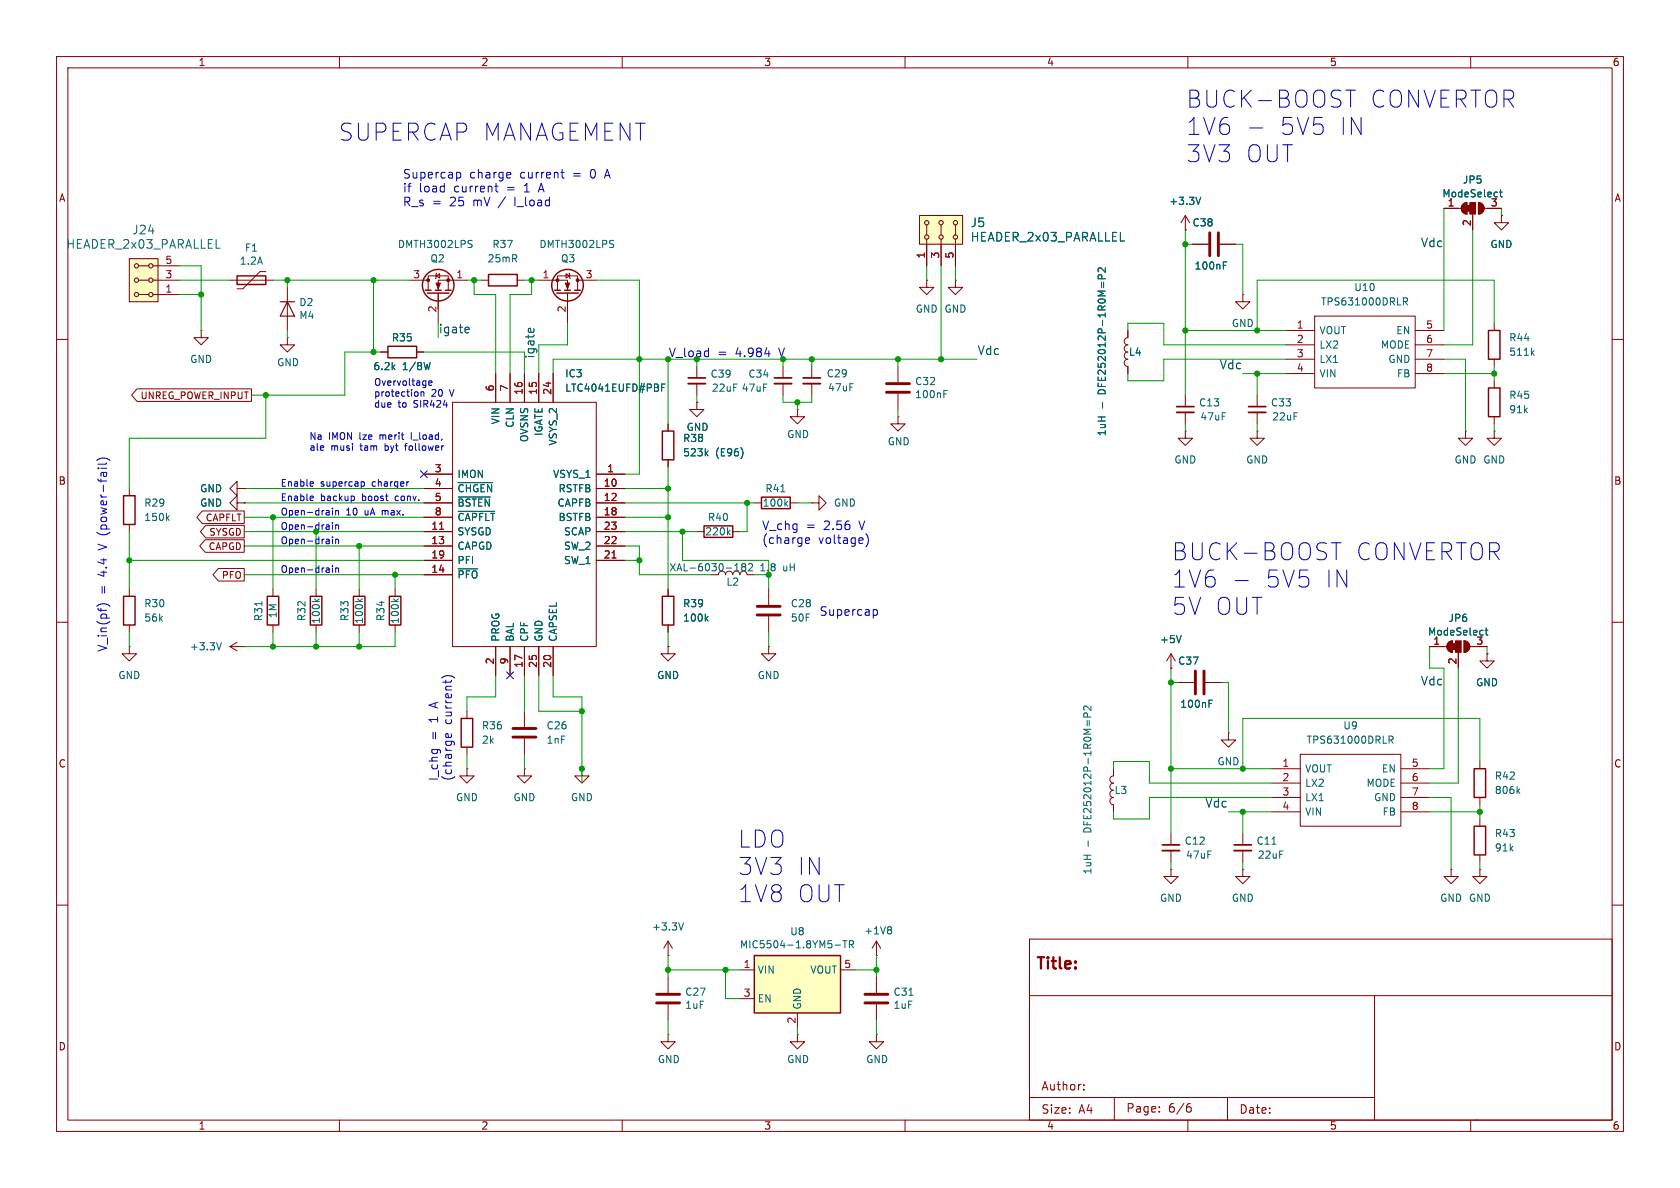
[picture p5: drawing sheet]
<svg xmlns="http://www.w3.org/2000/svg" width="297mm" height="210mm" viewBox="0 0 297 210" stroke-linecap="round" stroke-linejoin="round" font-family="sans-serif">
<defs><g id="words">
<g font-size="4.2" fill="#0000c2">
<text x="209.5" y="19.3">BUCK-BOOST</text>
<text x="241.9" y="19.3">CONVERTOR</text>
<text x="59.7" y="25.2">SUPERCAP MANAGEMENT</text>
<text x="209.5" y="24.1">1V6</text>
<text x="209.5" y="29">3V3</text>
<text x="220" y="29">OUT</text>
<text x="225.8" y="24.1">5V5</text>
<text x="236.2" y="24.1">IN</text>
<text x="207" y="99.3">BUCK-BOOST</text>
<text x="239.4" y="99.3">CONVERTOR</text>
<text x="207" y="104.1">1V6</text>
<text x="223.3" y="104.1">5V5</text>
<text x="233.7" y="104.1">IN</text>
<text x="207" y="109">5V OUT</text>
<text x="130.3" y="150.1">LDO</text>
<text x="130.3" y="154.9">3V3</text>
<text x="140.7" y="154.9">IN</text>
<text x="130.3" y="159.8">1V8</text>
<text x="140.7" y="159.8">OUT</text>
</g>
<text font-size="2.8" fill="#840000" x="183" y="171.9">Title:</text>
<g font-size="2.1" fill="#0000c2">
<text x="71.1" y="31.7">Supercap</text>
<text x="71.1" y="34.1">if</text>
<text x="74" y="34.1">load</text>
<text x="80.3" y="34.1">current</text>
<text x="83" y="31.7">charge</text>
<text x="89.7" y="34.1">=</text>
<text x="92" y="31.7">current</text>
<text x="92.9" y="34.1">1</text>
<text x="95.7" y="34.1">A</text>
<text x="101.4" y="31.7">=</text>
<text x="104.6" y="31.7">0</text>
<text x="107.4" y="31.7">A</text>
<text x="71.1" y="36.6">R_s =</text>
<text x="79.6" y="36.6">25</text>
<text x="83.8" y="36.6">mV /</text>
<text x="91.3" y="36.6">I_load</text>
<text x="126.8" y="63.3">=</text>
<text x="130" y="63.3">4.984</text>
<text x="134.6" y="93.8">V_chg</text>
<text x="142.5" y="93.8">=</text>
<text x="145.7" y="93.8">2.56</text>
<text x="152.1" y="93.8">V</text>
<text x="19" y="102" transform="rotate(-90 19 102)">4.4</text>
<text x="19" y="97" transform="rotate(-90 19 97)">V (power-fail)</text>
<text x="134.6" y="96.3">(charge</text>
<text x="144.6" y="96.3">voltage)</text>
<text x="19" y="105.2" transform="rotate(-90 19 105.2)">=</text>
<text x="144.8" y="109">Supercap</text>
<text x="19" y="115.3" transform="rotate(-90 19 115.3)">V_in(pf)</text>
<text x="77.6" y="125" transform="rotate(-90 77.6 125)">A</text>
<text x="77.6" y="130.9" transform="rotate(-90 77.6 130.9)">=</text>
<text x="77.6" y="127.7" transform="rotate(-90 77.6 127.7)">1</text>
<text x="80" y="128.2" transform="rotate(-90 80 128.2)">current)</text>
<text x="77.6" y="138.2" transform="rotate(-90 77.6 138.2)">I_chg</text>
<text x="80" y="138.2" transform="rotate(-90 80 138.2)">(charge</text>
</g>
<g font-size="2.1" fill="#006464">
<text x="23.3" y="41.6">J24</text>
<text x="171.5" y="40.4">J5</text>
<text x="11.6" y="44.2">HEADER_2x03_PARALLEL</text>
<text x="171.5" y="42.9">HEADER_2x03_PARALLEL</text>
</g>
<g font-size="2.1" fill="#0f0f0f">
<text x="251.1" y="43.8">Vdc</text>
<text x="94.6" y="63.5" transform="rotate(-90 94.6 63.5)">igate</text>
<text x="172.7" y="62.9">Vdc</text>
<text x="215.6" y="65.4">Vdc</text>
<text x="251.1" y="121.3">Vdc</text>
<text x="213" y="142.9">Vdc</text>
</g>
<g font-size="2.1" fill="#009600">
<text x="77.5" y="59">igate</text>
<text x="118.1" y="63.3">V_load</text>
<text x="137.9" y="63.3">V</text>
</g>
<g font-size="2.1" fill="#840000">
<text x="184" y="193">Author:</text>
<text x="184" y="197.1">Size:</text>
<text x="190.7" y="197.1">A4</text>
<text x="199" y="196.9">Page:</text>
<text x="206.5" y="196.9">6/6</text>
<text x="219" y="197.1">Date:</text>
</g>
<g font-size="1.8" fill="#840000">
<text x="35" y="11.9">1</text>
<text x="85" y="11.9">2</text>
<text x="135" y="11.9">3</text>
<text x="185" y="11.9">4</text>
<text x="235" y="11.9">5</text>
<text x="285" y="11.9">6</text>
<text x="10.3" y="35.9">A</text>
<text x="285.3" y="35.9">A</text>
<text x="10.3" y="85.9">B</text>
<text x="285.3" y="85.9">B</text>
<text x="10.3" y="135.9">C</text>
<text x="285.3" y="135.9">C</text>
<text x="10.3" y="185.9">D</text>
<text x="285.3" y="185.9">D</text>
<text x="35" y="199.9">1</text>
<text x="85" y="199.9">2</text>
<text x="135" y="199.9">3</text>
<text x="185" y="199.9">4</text>
<text x="235" y="199.9">5</text>
<text x="285" y="199.9">6</text>
</g>
<g font-size="1.8" fill="#006464">
<text x="254.9" y="35.1">ModeSelect</text>
<text x="258.5" y="32.7">JP5</text>
<text x="206.6" y="36.4">+3.3V</text>
<text x="210.7" y="40.2">C38</text>
<text x="42.3" y="47">1.2A</text>
<text x="43.2" y="44.7">F1</text>
<text x="70.2" y="44">DMTH3002LPS</text>
<text x="76" y="46.6">Q2</text>
<text x="86.1" y="46.6">25mR</text>
<text x="87" y="44">R37</text>
<text x="95.3" y="44">DMTH3002LPS</text>
<text x="99.1" y="46.6">Q3</text>
<text x="211.1" y="47.9">100nF</text>
<text x="263.4" y="44">GND</text>
<text x="239.3" y="51.7">U10</text>
<text x="52.8" y="54.3">D2</text>
<text x="52.8" y="56.6">M4</text>
<text x="161.8" y="55.5">GND</text>
<text x="166.9" y="55.5">GND</text>
<text x="217.7" y="58">GND</text>
<text x="233.2" y="59.3">VOUT</text>
<text x="233.4" y="54.2">TPS631000DRLR</text>
<text x="246.7" y="59.3">EN</text>
<text x="33.5" y="64.4">GND</text>
<text x="48.9" y="64.9">GND</text>
<text x="65.9" y="65.6">6.2k</text>
<text x="69.2" y="60.6">R35</text>
<text x="71.1" y="65.6">1/8W</text>
<text x="199.5" y="63.1">L4</text>
<text x="233.2" y="61.8">LX2</text>
<text x="233.2" y="64.4">LX1</text>
<text x="244" y="61.8">MODE</text>
<text x="245.4" y="64.4">GND</text>
<text x="266.7" y="60.6">R44</text>
<text x="266.7" y="63.1">511k</text>
<text x="99.8" y="66.9">IC3</text>
<text x="99.8" y="69.4">LTC4041EUFD#PBF</text>
<text x="125.5" y="67">C39</text>
<text x="125.7" y="69.4">22uF</text>
<text x="131" y="69.4">47uF</text>
<text x="132.2" y="67">C34</text>
<text x="146.1" y="66.9">C29</text>
<text x="146.3" y="69.4">47uF</text>
<text x="161.7" y="70.6">100nF</text>
<text x="161.7" y="68.3">C32</text>
<text x="195.7" y="69.6" transform="rotate(-90 195.7 69.6)">DFE252012P-1R0M=P2</text>
<text x="233.2" y="66.9">VIN</text>
<text x="246.9" y="66.9">FB</text>
<text x="266.7" y="70.7">R45</text>
<text x="88.5" y="75.1" transform="rotate(-90 88.5 75.1)">VIN</text>
<text x="91" y="75.7" transform="rotate(-90 91 75.7)">CLN</text>
<text x="96.1" y="77.2" transform="rotate(-90 96.1 77.2)">IGATE</text>
<text x="121.3" y="76.4">GND</text>
<text x="139.1" y="77.6">GND</text>
<text x="195.7" y="77.2" transform="rotate(-90 195.7 77.2)">1uH</text>
<text x="211.9" y="72">C13</text>
<text x="212.1" y="74.5">47uF</text>
<text x="224.6" y="72">C33</text>
<text x="224.8" y="74.5">22uF</text>
<text x="266.7" y="73.3">91k</text>
<text x="93.6" y="78.3" transform="rotate(-90 93.6 78.3)">OVSNS</text>
<text x="98.7" y="78.9" transform="rotate(-90 98.7 78.9)">VSYS_2</text>
<text x="120.7" y="78.3">R38</text>
<text x="120.7" y="80.9">523k</text>
<text x="126.5" y="80.9">(E96)</text>
<text x="156.8" y="78.9">GND</text>
<text x="207.5" y="82.1">GND</text>
<text x="220.2" y="82.1">GND</text>
<text x="257" y="82.1">GND GND</text>
<text x="25.4" y="89.8">R29</text>
<text x="35.3" y="89.8">GND</text>
<text x="35.3" y="87.2">GND</text>
<text x="80.8" y="84.7">IMON</text>
<text x="80.8" y="87.2">~{CHGEN}</text>
<text x="80.8" y="89.8">~{BSTEN}</text>
<text x="97.7" y="84.7">VSYS_1</text>
<text x="98.5" y="89.8">CAPFB</text>
<text x="98.6" y="87.2">RSTFB</text>
<text x="134.7" y="89.8">100k</text>
<text x="135.2" y="87.2">R41</text>
<text x="147.3" y="89.8">GND</text>
<text x="25.4" y="92.3">150k</text>
<text x="80.8" y="94.8">SYSGD</text>
<text x="80.8" y="92.3">~{CAPFLT}</text>
<text x="98.6" y="92.3">BSTFB</text>
<text x="99.6" y="94.8">SCAP</text>
<text x="124.6" y="94.8">220k</text>
<text x="125.1" y="92.3">R40</text>
<text x="80.8" y="97.4">CAPGD</text>
<text x="80.8" y="99.9">PFI</text>
<text x="99.6" y="99.9">SW_1</text>
<text x="99.6" y="97.4">SW_2</text>
<text x="118.3" y="101.2">XAL-6030-182</text>
<text x="134.4" y="101.2">1.8</text>
<text x="138.6" y="101.2">uH</text>
<text x="25.4" y="107.5">R30</text>
<text x="80.8" y="102.5">~{PFO}</text>
<text x="120.7" y="107.5">R39</text>
<text x="128.3" y="103.7">L2</text>
<text x="139.7" y="107.5">C28</text>
<text x="25.4" y="110.1">56k</text>
<text x="46.6" y="109.9" transform="rotate(-90 46.6 109.9)">R31</text>
<text x="49.1" y="109.4" transform="rotate(-90 49.1 109.4)">1M</text>
<text x="54.2" y="109.9" transform="rotate(-90 54.2 109.9)">R32</text>
<text x="56.7" y="110.4" transform="rotate(-90 56.7 110.4)">100k</text>
<text x="61.8" y="109.9" transform="rotate(-90 61.8 109.9)">R33</text>
<text x="64.4" y="110.4" transform="rotate(-90 64.4 110.4)">100k</text>
<text x="68.2" y="109.9" transform="rotate(-90 68.2 109.9)">R34</text>
<text x="70.7" y="110.4" transform="rotate(-90 70.7 110.4)">100k</text>
<text x="88.5" y="113.5" transform="rotate(-90 88.5 113.5)">PROG</text>
<text x="91" y="113.5" transform="rotate(-90 91 113.5)">BAL</text>
<text x="93.6" y="113.5" transform="rotate(-90 93.6 113.5)">CPF</text>
<text x="96.1" y="113.5" transform="rotate(-90 96.1 113.5)">GND</text>
<text x="98.7" y="113.5" transform="rotate(-90 98.7 113.5)">CAPSEL</text>
<text x="120.7" y="110.1">100k</text>
<text x="139.7" y="110.1">50F</text>
<text x="205" y="113.9">+5V</text>
<text x="252.4" y="112.6">ModeSelect</text>
<text x="256" y="110.1">JP6</text>
<text x="33.5" y="115.2">+3.3V</text>
<text x="208.2" y="117.7">C37</text>
<text x="20.8" y="120.2">GND</text>
<text x="116.1" y="120.2">GND</text>
<text x="133.9" y="120.2">GND</text>
<text x="208.6" y="125.3">100nF</text>
<text x="260.9" y="121.5">GND</text>
<text x="85.1" y="129.1">R36</text>
<text x="85.1" y="131.7">2k</text>
<text x="96.5" y="131.7">1nF</text>
<text x="96.5" y="129.1">C26</text>
<text x="230.9" y="131.7">TPS631000DRLR</text>
<text x="237.4" y="129.1">U9</text>
<text x="215.1" y="135.5">GND</text>
<text x="230.6" y="136.8">VOUT</text>
<text x="244.2" y="136.8">EN</text>
<text x="80.5" y="141.8">GND</text>
<text x="90.7" y="141.8">GND</text>
<text x="100.8" y="141.8">GND</text>
<text x="196.9" y="140.6">L3</text>
<text x="230.6" y="139.3">LX2</text>
<text x="230.6" y="141.8">LX1</text>
<text x="241.5" y="139.3">MODE</text>
<text x="242.8" y="141.8">GND</text>
<text x="264.2" y="138">R42</text>
<text x="264.2" y="140.6">806k</text>
<text x="193.1" y="147.1" transform="rotate(-90 193.1 147.1)">DFE252012P-1R0M=P2</text>
<text x="209.3" y="149.5">C12</text>
<text x="222" y="149.5">C11</text>
<text x="230.6" y="144.4">VIN</text>
<text x="244.3" y="144.4">FB</text>
<text x="264.2" y="148.2">R43</text>
<text x="193.1" y="154.7" transform="rotate(-90 193.1 154.7)">1uH</text>
<text x="209.6" y="152">47uF</text>
<text x="222.3" y="152">22uF</text>
<text x="264.2" y="150.7">91k</text>
<text x="205" y="159.6">GND</text>
<text x="217.7" y="159.6">GND</text>
<text x="254.5" y="159.6">GND GND</text>
<text x="115.2" y="164.7">+3.3V</text>
<text x="130.7" y="167.8">MIC5504-1.8YM5-TR</text>
<text x="139.6" y="165.5">U8</text>
<text x="152.7" y="165.4">+1V8</text>
<text x="133.9" y="172.3">VIN</text>
<text x="143.2" y="172.3">VOUT</text>
<text x="121" y="178.5">1uF</text>
<text x="121" y="176.2">C27</text>
<text x="133.9" y="177.4">EN</text>
<text x="141.8" y="178.6" transform="rotate(-90 141.8 178.6)">GND</text>
<text x="157.9" y="178.5">1uF</text>
<text x="157.9" y="176.2">C31</text>
<text x="116.2" y="188.1">GND</text>
<text x="139.1" y="188.1">GND</text>
<text x="153" y="188.1">GND</text>
</g>
<g font-size="1.8" fill="#a90000">
<text x="255.8" y="36.6">1</text>
<text x="260.1" y="40.1" transform="rotate(-90 260.1 40.1)">2</text>
<text x="263.5" y="36.6">3</text>
<text x="29.1" y="46.7">5</text>
<text x="163.6" y="45.8" transform="rotate(-90 163.6 45.8)">1</text>
<text x="166.1" y="45.8" transform="rotate(-90 166.1 45.8)">3</text>
<text x="168.7" y="45.8" transform="rotate(-90 168.7 45.8)">5</text>
<text x="29.1" y="51.8">1</text>
<text x="29.1" y="49.3">3</text>
<text x="73" y="49.3">3</text>
<text x="80.6" y="49.3">1</text>
<text x="95.8" y="49.3">1</text>
<text x="103.4" y="49.3">3</text>
<text x="77.2" y="55.3" transform="rotate(-90 77.2 55.3)">2</text>
<text x="100.1" y="55.3" transform="rotate(-90 100.1 55.3)">2</text>
<text x="229.2" y="58.2">1</text>
<text x="252" y="58.2">5</text>
<text x="229.2" y="60.7">2</text>
<text x="229.2" y="63.2">3</text>
<text x="229.2" y="65.8">4</text>
<text x="252" y="60.7">6</text>
<text x="252" y="63.2">7</text>
<text x="252" y="65.8">8</text>
<text x="87.4" y="69.3" transform="rotate(-90 87.4 69.3)">6</text>
<text x="89.9" y="69.3" transform="rotate(-90 89.9 69.3)">7</text>
<text x="92.5" y="69.9" transform="rotate(-90 92.5 69.9)">16</text>
<text x="95" y="69.9" transform="rotate(-90 95 69.9)">15</text>
<text x="97.5" y="69.9" transform="rotate(-90 97.5 69.9)">24</text>
<text x="76.8" y="83.6">3</text>
<text x="107.2" y="83.6">1</text>
<text x="76.8" y="86.1">4</text>
<text x="76.8" y="88.6">5</text>
<text x="106.6" y="86.1">10</text>
<text x="106.6" y="88.6">12</text>
<text x="76.2" y="93.7">11</text>
<text x="76.8" y="91.2">8</text>
<text x="106.6" y="91.2">18</text>
<text x="106.6" y="93.7">23</text>
<text x="76.2" y="96.3">13</text>
<text x="76.2" y="101.3">14</text>
<text x="76.2" y="98.8">19</text>
<text x="106.6" y="98.8">21</text>
<text x="106.6" y="96.3">22</text>
<text x="87.4" y="117.5" transform="rotate(-90 87.4 117.5)">2</text>
<text x="89.9" y="117.5" transform="rotate(-90 89.9 117.5)">9</text>
<text x="92.5" y="118.2" transform="rotate(-90 92.5 118.2)">17</text>
<text x="95" y="118.2" transform="rotate(-90 95 118.2)">25</text>
<text x="97.5" y="118.2" transform="rotate(-90 97.5 118.2)">20</text>
<text x="253.3" y="114">1</text>
<text x="257.6" y="117.5" transform="rotate(-90 257.6 117.5)">2</text>
<text x="260.9" y="114">3</text>
<text x="226.6" y="135.6">1</text>
<text x="249.5" y="135.6">5</text>
<text x="226.6" y="138.2">2</text>
<text x="226.6" y="140.7">3</text>
<text x="226.6" y="143.3">4</text>
<text x="249.5" y="138.2">6</text>
<text x="249.5" y="140.7">7</text>
<text x="249.5" y="143.3">8</text>
<text x="131.4" y="171.2">1</text>
<text x="149.2" y="171.2">5</text>
<text x="131.4" y="176.3">3</text>
<text x="140.7" y="181" transform="rotate(-90 140.7 181)">2</text>
</g>
<g font-size="1.7" fill="#840000">
<text x="24.7" y="70.8">UNREG_POWER_INPUT</text>
<text x="36.3" y="92.4">CAPFLT</text>
<text x="36.9" y="94.9">SYSGD</text>
<text x="36.8" y="97.4">CAPGD</text>
<text x="39.1" y="102.5">PFO</text>
</g>
<g font-size="1.7" fill="#0000c2">
<text x="66" y="68.3">Overvoltage</text>
<text x="66" y="70.2">protection</text>
<text x="76.3" y="70.2">20</text>
<text x="79.7" y="70.2">V</text>
<text x="54.6" y="77.8">Na</text>
<text x="58.1" y="77.8">IMON</text>
<text x="63.7" y="77.8">lze</text>
<text x="66" y="72.1">due</text>
<text x="67.4" y="77.8">merit</text>
<text x="70.4" y="72.1">to</text>
<text x="73.2" y="77.8">I_load,</text>
<text x="73.3" y="72.1">SIR424</text>
<text x="54.6" y="79.8">ale</text>
<text x="58.5" y="79.8">musi</text>
<text x="63.8" y="79.8">tam</text>
<text x="68.3" y="79.8">byt</text>
<text x="72.2" y="79.8">follower</text>
<text x="49.5" y="86.1">Enable</text>
<text x="49.5" y="88.7">Enable</text>
<text x="56.7" y="86.1">supercap</text>
<text x="56.7" y="88.7">backup</text>
<text x="64.1" y="88.7">boost</text>
<text x="65.9" y="86.1">charger</text>
<text x="70.2" y="88.7">conv.</text>
<text x="49.5" y="91.2">Open-drain</text>
<text x="61.2" y="91.2">10</text>
<text x="64.6" y="91.2">uA</text>
<text x="67.8" y="91.2">max.</text>
<text x="49.5" y="101.4">Open-drain</text>
<text x="49.5" y="96.3">Open-drain</text>
</g>
<text font-size="1.7" fill="#009600" x="49.5" y="93.7">Open-drain</text>
</g></defs>
<g fill="none" stroke="#840000" stroke-width=".18">
<path d="M10 10h277v190h-277zM12 12h273v186h-273zM60 10v2M110 10v2M160 10v2M210 10v2M260 10v2M209.5 38.1v2.5M209.5 38.1l-.7 1.3M209.5 38.1l.8 1.3M255.3 36.8h3M258.6 36.1l.7-.3v2a1.02 1.02 0 0 1-.9-.6 1.02 1.02 0 0 1 .2-1.1z"/>
<path d="M260.3 37.8v2.8M261.4 35.8a1.02 1.02 0 0 1 1 1 1.02 1.02 0 0 1-1 1zM262.4 36.8h3M265.4 38.1v1.3h1.3l-1.3 1.2-1.2-1.2h1.2M265.4 38.1h.1M40.6 49.5h7.7M47 48h-1l-3.1 3.1h-1M50.8 59.7v1.3h1.3l-1.3 1.2-1.3-1.2h1.3M50.8 59.7h.1M50.8 50.8v7.6M72.4 49.5h3.3M75.7 51.3v-2.5h3.5v2.5"/>
<path d="M77.1 48.8l.6-.4v.7zM77.2 48.3l-.1 .1v.7l-.1 .2M77.5 51.8v5.4M82.5 49.5h-5v1.8M85.1 49.5h1.3M91.4 49.5h1.3M95.2 49.5h5.1v1.8M98.6 51.3v-2.5h3.5v2.5M100.1 48.4l.6 .4-.6 .3zM100.3 51.8v5.4M100.6 48.3l.1 .1v.7l.1 .2M102.1 49.5h3.3"/>
<path d="M163.8 49.5v1.3h1.3l-1.3 1.3-1.2-1.3h1.2M163.8 49.5h.1M209.5 40.6h.1M210.8 43.2h2.8M215.6 43.2h2.8M227.3 58.4h5.1M232.4 55.9h17.8v12.7h-17.8zM250.2 58.4h5.1M10 60h2M67.3 62.2h1.3M73.7 62.2h1.2M123.2 64.8v2"/>
<path d="M123.2 67.8v2.1M138.4 64.8v2M138.4 67.8v2.1M141 72.4v1.3h1.2l-1.2 1.2-1.3-1.2h1.3M141 72.4h.1M143.5 64.8v2M143.5 67.8v2.1M158.7 73.7v1.2h1.3l-1.3 1.3-1.2-1.3h1.2M158.7 73.7h.1M158.7 64.8v2.8M158.7 69.6v2.8M209.5 76.2v1.3h1.3l-1.3 1.2-1.2-1.2h1.2"/>
<path d="M209.5 76.2h.1M209.5 69.9v2M209.5 72.9v2M222.2 76.2v1.3h1.3l-1.3 1.2-1.2-1.2h1.2M222.2 76.2h.1M222.2 69.9v2M222.2 72.9v2M227.3 61h5.1M227.3 63.5h5.1M227.3 66h5.1M250.2 61h5.1M250.2 63.5h5.1"/>
<path d="M250.2 66h5.1M259.1 76.2v1.3h1.2l-1.2 1.2-1.3-1.2h1.3M259.1 76.2h.1M264.2 76.2v1.3h1.2l-1.2 1.2-1.3-1.2h1.3M264.2 76.2h.1M264.2 67.3v1.3M264.2 73.7v1.2M285 60h2M41.9 88.9v-1.3l-1.3 1.3 1.3 1.3v-1.3h1.3M43.2 88.9h.1M133.3 88.9h1.3M139.7 88.9h1.3"/>
<path d="M143.5 88.9h1.3v-1.3l1.2 1.3-1.2 1.3v-1.3M143.5 88.9h.1M10 110h2M48.3 104.1v1.3M48.3 110.5v1.3M55.9 104.1v1.3M55.9 110.5v1.3M118.1 114.3v1.3h1.3l-1.3 1.2-1.3-1.2h1.3M118.1 114.3h.1M118.1 104.1v1.3M118.1 110.5v1.3M129.5 101.6a.64 .64 0 0 1 .7-.6 .64 .64 0 0 1 .6 .6 .64 .64 0 0 1 .6-.6 .64 .64 0 0 1 .7 .6h1.2"/>
<path d="M135.9 114.3v1.3h1.3l-1.3 1.2-1.3-1.2h1.3M135.9 114.3h.1M135.9 104.1v2.8M135.9 109v2.8M285 110h2M92.7 135.9v1.3h1.3l-1.3 1.2-1.3-1.2h1.3M92.7 135.9h.1M92.7 125.7v2.8M92.7 130.6v2.8M102.9 135.9v1.3h1.2l-1.2 1.2-1.3-1.2h1.3M102.9 135.9h.1M224.8 135.9h5.1"/>
<path d="M224.8 138.4h5.1M229.9 133.4h17.7v12.7h-17.7zM247.6 135.9h5.1M247.6 138.4h5.1M261.6 134.6v1.3M207 153.7v1.2h1.3l-1.3 1.3-1.3-1.3h1.3M207 153.7h.1M207 147.3v2.1M207 150.4v2M219.7 153.7v1.2h1.3l-1.3 1.3-1.3-1.3h1.3M219.7 153.7h.1M219.7 147.3v2.1"/>
<path d="M219.7 150.4v2M224.8 141h5.1M224.8 143.5h5.1M247.6 141h5.1M247.6 143.5h5.1M256.5 153.7v1.2h1.3l-1.3 1.3-1.2-1.3h1.2M256.5 153.7h.1M261.6 153.7v1.2h1.3l-1.3 1.3-1.3-1.3h1.3M261.6 153.7h.1M261.6 141v1.2M261.6 144.8v1.3M261.6 151.1v1.3"/>
<path d="M10 160h2M182 166h103v32h-103zM182 176h103M243 176v22M285 160h2M60 198v2M110 198v2M160 198v2M182 194h61M191.6 192.6v.1M191.6 191.8v.1M197 194v4"/>
<path d="M205 196.5v.1M205 195.7v.1M210 198v2M210 195.7h.5l.1 .3-.1 .5-.5 .1M210.5 195.1l-.5 .1M217 194v4M260 198v2M261 198h.1"/>
</g>
<path d="M121.7 67.8h3M136.9 67.8h3.1M142 67.8h3M208 72.9h3.1M220.7 72.9h3.1M205.5 150.4h3M218.2 150.4h3" fill="none" stroke="#840000" stroke-width=".33"/>
<path d="M121.7 66.8h3M136.9 66.8h3.1M142 66.8h3M208 71.9h3.1M220.7 71.9h3.1M205.5 149.4h3M218.2 149.4h3" fill="none" stroke="#840000" stroke-width=".3"/>
<g fill="none" stroke="#006464" stroke-width=".18">
<path d="M212.3 34.9l-.5 1.2M265.1 34h.5M265.3 33.5v1.1l.3 .2M83 43.1l.3 .1 .2 .3-.3 .3h-.3M83 42.5h.5M108 43.1l.4 .1 .1 .3-.3 .3h-.3M108 42.5h.5M216.3 46.9h.4M216.3 46.3h.6M248.1 52.6h.5l.2 .3-.1 .4h-.6M248.4 53.3l.4 .6M76 64.1l-.3 1.2"/>
<path d="M166.9 69.6h.4M166.9 69h.6M130.1 99.8l.2-.2v1.3M132.3 99.8l.5-.2 .2 .4-.7 .9h.7M138 86.9h.8M138.9 89l.3 .5M139.2 88.6l-.4 .5M46.3 106.3v.8M55.6 105.9l.5 .4M56.5 105.9l-.5 .3M124.8 109.3l.4 .5M125.2 109l-.5 .4"/>
<path d="M129.9 100.9h.7M131.4 100.2l-.3 .2 .1 .4 .2 .1 .3-.1 .1-.1v-.3l-.2-.2M131.4 100.2l-.3-.3 .3-.3h.2l.2 .3-.2 .3M131.4 100.2h.2M245.6 130.1h.4l.3 .3-.1 .3-.6 .1M245.9 130.8l.4 .6M268.3 139.8l.4 .5M268.7 139.4l-.5 .5M224.9 149.2h.7"/>
</g>
<g fill="none" stroke="#840000" stroke-width=".25">
<path d="M41.9 48.8h5.1v1.5h-5.1zM75.2 51.3h1M75.6 51.8h3.8M77 51.3h1M78.7 51.3h1.1M86.4 48.5h5v2h-5zM98 51.3h1.1M98.4 51.8h3.8M99.8 51.3h1M101.6 51.3h1M68.6 61.2h5.1v2h-5.1zM263.1 68.6h2.1v5.1h-2.1z"/>
<path d="M134.6 87.9h5.1v2h-5.1zM47.2 105.4h2.1v5.1h-2.1zM54.9 105.4h2v5.1h-2zM117.1 105.4h2v5.1h-2zM260.6 135.9h2v5.1h-2zM260.6 146.1h2v5h-2z"/>
<circle cx="77.5" cy="50.4" r="2.79"/>
<circle cx="100.3" cy="50.4" r="2.79"/>
</g>
<path d="M213.9 41.1v4.1M215.4 41.1v4.1M156.7 69.3h4.1M156.7 67.8h4.1M133.9 108.7h4M133.9 107.2h4M90.7 130.3h4M90.7 128.8h4" fill="none" stroke="#840000" stroke-width=".51"/>
<path d="M49.5 53.3h2.6M50.8 53.3l1.3 2.6h-2.6z" fill="none" stroke="#840000" stroke-width=".2"/>
<g fill="#840000" stroke="#840000" stroke-width=".18">
<path d="M99.9 50h.8l-.4 1.1z"/>
<path d="M77.1 50h.8l-.4 1.1z"/>
<path d="M259.3 36.3h.5v1h-.5z"/>
<path d="M258.6 36.1l.7-.3v2a1.02 1.02 0 0 1-.9-.6 1.02 1.02 0 0 1 .2-1.1z"/>
<path d="M259.8 35.8h1.1v2h-1.1z"/>
<path d="M261.4 35.8a1.02 1.02 0 0 1 1 1 1.02 1.02 0 0 1-1 1z"/>
<circle cx="98.6" cy="49.5" r=".25"/>
<circle cx="102.1" cy="49.5" r=".25"/>
<circle cx="79.2" cy="49.5" r=".25"/>
<circle cx="75.7" cy="49.5" r=".25"/>
</g>
<path d="M162.6 38.1h7.6v5.1h-7.6z" fill="#ffffc2"/>
<g fill="none" stroke="#840000" stroke-width=".18">
<path d="M162.6 38.1h7.6v5.1h-7.6zM163.8 39.8v1.7M166.4 39.8v1.7M168.9 39.8v1.7M35.6 58.4v1.3h1.2l-1.2 1.3-1.3-1.3h1.3M35.6 58.4h.1M163.8 42.3v4.7M166.4 42.3v4.7M168.9 49.5v1.3h1.3l-1.3 1.3-1.3-1.3h1.3M168.9 49.5h.1M168.9 42.3v4.7"/>
<circle cx="163.8" cy="39.4" r=".38"/>
<circle cx="166.4" cy="39.4" r=".38"/>
<circle cx="168.9" cy="39.4" r=".38"/>
<circle cx="163.8" cy="41.9" r=".38"/>
<circle cx="166.4" cy="41.9" r=".38"/>
<circle cx="168.9" cy="41.9" r=".38"/>
</g>
<path d="M198.1 42.6h.7" fill="none" stroke="#006464" stroke-width=".18"/>
<path d="M22.9 45.7h5v7.6h-5z" fill="#ffffc2"/>
<g fill="none" stroke="#840000" stroke-width=".18">
<path d="M22.9 45.7h5v7.6h-5zM24.5 47h1.8M24.5 49.5h1.8M24.5 52.1h1.8M27.1 47h4.6M27.1 49.5h4.6M27.1 52.1h4.6M199.4 58.4v1.3a.64 .64 0 0 0-.7 .6 .64 .64 0 0 0 .7 .7M219.7 52.1v1.2h1.3l-1.3 1.3-1.3-1.3h1.3M219.7 52.1h.1M264.2 57.2v1.2M80 71.1h25.4v43.2h-25.4z"/>
<path d="M87.6 66v5.1M90.2 66v5.1M92.7 66v5.1M95.2 66v5.1M97.8 66v5.1M199.4 61a.64 .64 0 0 0-.7 .6 .64 .64 0 0 0 .7 .6 .64 .64 0 0 0-.7 .7 .64 .64 0 0 0 .7 .6 .64 .64 0 0 0-.7 .6 .64 .64 0 0 0 .7 .7M199.4 64.8v1.2M264.2 63.5v1.3M22.9 86.4v1.2M22.9 92.7v1.3M74.9 83.8h5.1M74.9 86.4h5.1"/>
<path d="M74.9 94h5.1M74.9 88.9h5.1M74.9 96.5h5.1M74.9 91.4h5.1M74.9 99.1h5.1M105.4 83.8h5.1M105.4 86.4h5.1M105.4 94h5.1M105.4 88.9h5.1M105.4 96.5h5.1M105.4 91.4h5.1M105.4 99.1h5.1"/>
<path d="M63.5 104.1v1.3M63.5 110.5v1.3M69.8 104.1v1.3M69.8 110.5v1.3M74.9 101.6h5.1M87.6 114.3v5.1M90.2 114.3v5.1M92.7 114.3v5.1M95.2 114.3v5.1M97.8 114.3v5.1M82.5 135.9v1.3h1.3l-1.3 1.2-1.2-1.2h1.2M82.5 135.9h.1"/>
<path d="M82.5 125.7v1.3M82.5 132.1v1.3M196.8 135.9v1.3a.64 .64 0 0 0-.6 .6 .64 .64 0 0 0 .6 .6 .64 .64 0 0 0-.6 .7 .64 .64 0 0 0 .6 .6 .64 .64 0 0 0-.6 .6 .64 .64 0 0 0 .6 .7 .64 .64 0 0 0-.6 .6 .64 .64 0 0 0 .6 .6M196.8 142.2v1.3M118.1 168.9h.1M118.1 166.4v2.5M118.1 172.7v2.8M118.1 177.5v2.8M118.1 166.4l-.8 1.2M118.1 166.4l.8 1.2M118.1 182.9v1.3h1.3l-1.3 1.2-1.3-1.2h1.3M118.1 182.9h.1"/>
<circle cx="24.1" cy="52.1" r=".38"/>
<circle cx="24.1" cy="49.5" r=".38"/>
<circle cx="24.1" cy="47" r=".38"/>
<circle cx="26.7" cy="47" r=".38"/>
<circle cx="26.7" cy="49.5" r=".38"/>
<circle cx="26.7" cy="52.1" r=".38"/>
</g>
<g fill="none" stroke="#006464" stroke-width=".18">
<path d="M38.2 43.9h.7M194.7 49.9v1M194.8 49.3l-.1-.6-.1-.1h-.4l-.1 .7h1.3M195.1 49.9v1M195.4 47.3v.8l-.9-.8-.4 .3 .1 .5M117 68.5h.4M117.6 67.9h-.6v1.3M194.9 71.2v.9M270.9 62.3l.3 .5M271.2 62l-.5 .4M29.6 91.5l.3 .5M29.9 91.2l-.5 .5"/>
<path d="M81 85.3h6.1M81 87.9h5.7M81 90.4h6.5M63.2 105.9l.5 .4M64.1 105.9l-.5 .3M69.6 105.9l.5 .4M70.4 105.9l-.5 .3M81 100.6h3.4M192.2 127.4v.9M192.3 126.7l-.1-.6-.2-.1-.3 .1-.1 .6h1.3M192.6 127.4v.9M192.9 124.8v.8l-.9-.8-.4 .3 .1 .4"/>
<path d="M192.4 148.6v1M120.8 163.1l-.4 1.3"/>
</g>
<path d="M263.1 58.4h2.1v5.1h-2.1zM21.8 87.6h2.1v5.1h-2.1zM62.5 105.4h2v5.1h-2zM68.8 105.4h2.1v5.1h-2.1zM81.5 127h2.1v5.1h-2.1z" fill="none" stroke="#840000" stroke-width=".25"/>
<path d="M77.7 93.6h.7M108.2 98.6h.7" fill="none" stroke="#a90000" stroke-width=".18"/>
<path d="M116.1 177.3h4M116.1 175.8h4" fill="none" stroke="#840000" stroke-width=".51"/>
<path d="M133.3 168.9h15.3v10.2h-15.3z" fill="#ffffc2"/>
<path d="M117.1 76.2h2v5.1h-2zM124.5 93h5v2h-5zM21.8 105.4h2.1v5.1h-2.1zM133.3 168.9h15.3v10.2h-15.3z" fill="none" stroke="#840000" stroke-width=".25"/>
<g fill="none" stroke="#840000" stroke-width=".18">
<path d="M255.3 36.8h2.5M260.3 38.1v2.5M262.9 36.8h2.5M265.4 38.1h.1M163.8 43.2v3.8M166.4 43.2v3.8M168.9 43.2v3.8M199.4 58.4v1.3M209.5 40.6h.1M210.8 43.2h2.8M215.6 43.2h2.8M24.2 68.7h20.2v2.3h-20.2l-.9-1.1z"/>
<path d="M67.3 62.2h1.3M73.7 62.2h1.2M87.6 66v5.1M90.2 66v5.1M92.7 66v5.1M95.2 66v5.1M97.8 66v5.1M118.1 74.9v1.3M123.2 71.1v1.3h1.3l-1.3 1.3-1.3-1.3h1.3M123.2 71.1h.1M199.4 64.8v1.2M35.8 90.3h7.4v2.3h-7.4l-1-1.2z"/>
<path d="M36.3 95.4h6.9v2.2h-6.9l-1-1.1zM36.4 92.9h6.8v2.2h-6.8l-1-1.1zM41.9 86.4v-1.3l-1.3 1.3 1.3 1.2v-1.2h1.3M43.2 86.4h.1M43.2 88.9h.1M74.9 94h5.1M74.9 83.8h5.1M74.9 86.4h5.1M74.9 88.9h5.1M74.9 96.5h5.1M74.9 91.4h5.1M74.9 99.1h5.1"/>
<path d="M105.4 94h5.1M105.4 83.8h5.1M105.4 86.4h5.1M105.4 88.9h5.1M105.4 96.5h5.1M105.4 91.4h5.1M105.4 99.1h5.1M118.1 81.3v1.3M123.2 94h1.3M129.5 94h1.3M22.9 114.3v1.3h1.2l-1.2 1.2-1.3-1.2h1.3M22.9 114.3h.1"/>
<path d="M22.9 104.1v1.3M22.9 110.5v1.3M38.6 100.5h4.6v2.2h-4.6l-.9-1.1zM40.6 114.3l1.3 .8M40.6 114.3h2.6M41.9 113.5l-1.3 .8M43.2 114.3h.1M74.9 101.6h5.1M87.6 114.3v5.1M90.2 114.3v5.1M92.7 114.3v5.1M95.2 114.3v5.1"/>
<path d="M97.8 114.3v5.1M118.1 114.3h.1M118.1 104.1v1.3M118.1 110.5v1.3M207 118.1h.1M207 115.6l-.8 1.2M207 115.6v2.5M207 115.6l.8 1.2M252.7 114.3h3.1M256.1 113.6l.7-.3v2a1.02 1.02 0 0 1-.9-.6 1.02 1.02 0 0 1 .2-1.1zM257.8 115.3v2.8M258.8 113.3a1.02 1.02 0 0 1 1 1 1.02 1.02 0 0 1-1 1z"/>
<path d="M259.8 114.3h3.1M262.9 115.6v1.2h1.3l-1.3 1.3-1.3-1.3h1.3M262.9 115.6h.1M208.3 120.7h2.8M213.1 120.7h2.8M217.2 129.5v1.3h1.2l-1.2 1.3-1.3-1.3h1.3M217.2 129.5h.1M130.8 171.5h2.5M130.8 176.5h2.5M141 179.1v2.5M148.6 171.5h2.5M154.9 168.9h.1"/>
<path d="M154.9 166.4l-.7 1.2M154.9 166.4v2.5M154.9 172.7v2.8M154.9 177.5v2.8M154.9 166.4l.8 1.2M141 182.9v1.3h1.2l-1.2 1.2-1.3-1.2h1.3M141 182.9h.1M154.9 182.9v1.3h1.3l-1.3 1.2-1.2-1.2h1.2M154.9 182.9h.1"/>
</g>
<g fill="none" stroke="#006464" stroke-width=".18">
<path d="M212.3 34.9l-.5 1.2M265.1 34h.5M265.3 33.5v1.1l.3 .2M194.7 49.9v1M194.8 49.3l-.1-.6-.1-.1h-.4l-.1 .7h1.3M195.1 49.9v1M195.4 47.3v.8l-.9-.8-.4 .3 .1 .5M198.1 42.6h.7M216.3 46.9h.4M216.3 46.3h.6M76 64.1l-.3 1.2M117 68.5h.4"/>
<path d="M117.6 67.9h-.6v1.3M125.2 79.7l-.5 .5M131.3 79.7v.8M194.9 71.2v.9M81 85.3h6.1M81 87.9h5.7M81 90.4h6.5M124.8 80.1l.4 .5M128.7 94.1l.4 .5M129.1 93.7l-.5 .5M39.1 113.6l-.4 1.3M81 100.6h3.4"/>
<path d="M124.8 109.3l.4 .5M125.2 109l-.5 .4M208.8 112.3l-.4 1.3M262.6 111.4h.4M262.7 111v1.1l.3 .2M213.7 124.4h.5M213.7 123.8h.6M147.6 167.1h1M149 166.3h.7M149.4 166.3v1.3M150.2 167l.6-.1 .1-.2-.1-.3-.6-.1v1.3M150.5 167l.4 .6"/>
<path d="M157.4 163.8l.2 .3-.2 .3 .2 .2v.3l-.2 .2M160.7 175.9h.7"/>
</g>
<g fill="#840000" stroke="#840000" stroke-width=".18">
<path d="M256.8 113.8h.5v1h-.5z"/>
<path d="M256.1 113.6l.7-.3v2a1.02 1.02 0 0 1-.9-.6 1.02 1.02 0 0 1 .2-1.1z"/>
<path d="M257.3 113.3h1v2h-1z"/>
<path d="M258.8 113.3a1.02 1.02 0 0 1 1 1 1.02 1.02 0 0 1-1 1z"/>
</g>
<path d="M211.3 118.6v4.1M212.9 118.6v4.1M152.9 177.3h4.1M152.9 175.8h4.1" fill="none" stroke="#840000" stroke-width=".51"/>
<path d="M82.7 57.8l.2 .4-.7 .1M82.9 58.8h-.2M93.4 58.2l.4-.2 .1 .8M94.3 58.1l.1 .1" fill="none" stroke="#0f0f0f" stroke-width=".18"/>
<g fill="none" stroke="#0000c2" stroke-width=".18">
<path d="M237.9 15.9h1.7M238.8 15.9v3M80.7 30.5h.5l.3 .3v.4l-.2 .2h-.6M87.5 32.9h.6M87.7 32.4v1.3l.4 .2M90.1 30.5l.2 .3-.7 .2M90.2 31.4l-.1 .1M99.2 30.5h.5M99.4 30v1.3l.3 .2M220.9 22.6h2.3M71.5 78.8h.5M72.7 76.5v1.2"/>
<path d="M73.9 69.4v.5M74.4 69.3v.8M74.4 69.4l.2-.1h.3v.8M75.8 67.7l.6-.1-.1-.2-.3-.1-.2 .2 .1 .6h.4M135.2 62.5h.9M17.1 81.4a1.75 1.75 0 0 1 2.3 0M17.3 82.8h.2M17.8 82.8h1.1M18.9 81.8l-.3 .3h-1.3M55.2 85.2l.2 .2-.6 .2M55.2 87.7l.2 .3-.6 .1M55.3 85.9l-.1 .1"/>
<path d="M55.3 88.4l-.1 .1M58.8 89.8v.1M58.8 90.2v.8M58.8 92.4v.1M58.8 92.8v.8M58.8 94.9v.1M58.8 95.3v.8M58.8 100v.1M59.3 90.2v.8M59.3 92.8v.8M59.3 95.3v.8M59.3 90.3l.2-.1 .3 .1 .1 .7"/>
<path d="M59.3 92.9l.2-.1h.3l.1 .8M59.3 95.4l.2-.1 .3 .1 .1 .7M62.5 87.8l.2 .1-.2 .5M64 85.2h.3l.1 .2v.4l-.4 .2M72.1 85.2h.2M142.4 95.9l.2 .2 .5-.1M142.4 95.3l.2-.2h.3l.2 .2v.1l-.7 .2M153.2 94.4a1.77 1.77 0 0 1-.1 2.3M235.4 95.9h1.7M236.2 95.9v3M17.1 107.2a1.75 1.75 0 0 1 2.3 0M58.8 100.4v.8"/>
<path d="M59.3 100.4v.8M59.3 100.5l.2-.1 .3 .1 .1 .7M78.1 119.9a1.75 1.75 0 0 1 2.3 0M154.4 107.8h.4l.3 .2v.5l-.1 .2h-.6M218.4 102.6h2.3M78.8 120.2v.6M79 130.4l-.2-.2v-.3l.2-.2h.2l.1 .7M79.7 129.7l.1 .5-.2 .2M79.8 120.2v.2"/>
</g>
<g fill="none" stroke="#009600" stroke-width=".18">
<path d="M255.3 36.8v21.6M265.4 36.8v1.3M31.7 52.1h3.9M31.7 49.5h8.9M31.7 47h3.9v11.4M48.3 49.5h24.1M50.8 49.5v1.3M50.8 58.4v1.3M66 49.5v12.7M82.5 49.5h2.6M83.8 49.5v2.6h3.8v13.9M92.7 49.5h2.5"/>
<path d="M94 49.5v2.6h-3.8v13.9M100.3 57.2v3.8h-5.1v5M105.4 49.5h7.6v34.3h-2.5M163.8 47v2.5M166.4 47v16.5M168.9 47v2.5M199.4 58.4v-1.2h6.3v3.8h21.6M209.5 58.4h17.8M209.5 40.6v29.3M209.5 43.2h1.3M218.4 43.2h1.3v8.9M260.3 40.6v20.4h-5"/>
<path d="M264.2 57.2v-7.7h-42v8.9M47 69.9v7.6h-24.1v8.9M67.3 62.2h-6.3v7.7h-16.6M74.9 62.2h17.8v3.8M118.1 63.5v11.4M123.2 63.5v1.3M123.2 69.9v1.2M138.4 69.9v1.2h5.1v-1.2M138.4 63.5v1.3M141 71.1v1.3M143.5 63.5v1.3M158.7 63.5v1.3"/>
<path d="M158.7 72.4v1.3M172.7 63.5h-74.9v2.5M209.5 74.9v1.3M219.7 66h7.6M222.2 66v3.9M222.2 74.9v1.3M227.3 63.5h-21.6v3.8h-6.3v-1.3M255.3 66h8.9M255.3 63.5h3.8v12.7M264.2 64.8v2.5M264.2 74.9v1.3M22.9 99.1h52"/>
<path d="M22.9 94v10.1M43.2 91.4h31.7M43.2 94h31.7M43.2 96.5h31.7M43.2 88.9h31.7M43.2 86.4h31.7M48.3 91.4v12.7M55.9 94v10.1M63.5 96.5v7.6M110.5 91.4h7.6M110.5 96.5h2.5v5.1h12.7M110.5 94h12.7"/>
<path d="M110.5 88.9h22.8M110.5 99.1h2.5M110.5 86.4h7.6M118.1 82.6v21.5M120.6 94v5.1h15.3v5M132.1 88.9v5.1h-1.3M141 88.9h2.5M22.9 111.8v2.5M43.2 101.6h31.7M48.3 111.8v2.5M55.9 111.8v2.5M63.5 111.8v2.5"/>
<path d="M69.8 111.8v2.5h-26.6M69.8 101.6v2.5M87.6 119.4v3.8h-5.1v2.5M92.7 119.4v6.3M95.2 119.4v6.3h7.7M97.8 119.4v3.8h5.1v15.2M118.1 111.8v2.5M133.3 101.6h2.6M135.9 111.8v2.5M207 118.1v29.2M252.7 114.3v3.8h2.6v17.8h-2.6M257.8 118.1v20.3h-5.1"/>
<path d="M262.9 114.3v1.3M82.5 133.4v2.5M92.7 133.4v2.5M196.8 135.9v-1.3h6.4v3.8h21.6M207 120.7h1.3M207 135.9h17.8M215.9 120.7h1.3v8.8M261.6 134.6v-7.6h-41.9v8.9M207 152.4v1.3M217.2 143.5h7.6M219.7 143.5v3.8M219.7 152.4v1.3"/>
<path d="M224.8 141h-21.6v3.8h-6.4v-1.3M252.7 143.5h8.9M252.7 141h3.8v12.7M261.6 142.2v2.6M261.6 152.4v1.3M118.1 168.9v3.8M118.1 171.5h12.7M128.3 171.5v5h2.5M151.1 171.5h3.8M154.9 168.9v3.8M118.1 180.3v2.6M141 181.6v1.3"/>
<path d="M154.9 180.3v2.6"/>
</g>
<path d="M74.3 83.2l1.2 1.2M75.5 83.2l-1.2 1.2M89.6 118.8l1.2 1.2M90.8 118.8l-1.2 1.2" fill="none" stroke="#000084" stroke-width=".18"/>
<path d="M77.7 93.6h.7M108.2 98.6h.7" fill="none" stroke="#a90000" stroke-width=".18"/>
<g fill="#009600" stroke="#009600" stroke-width=".18">
<circle cx="207" cy="135.9" r=".46"/>
<circle cx="219.7" cy="135.9" r=".46"/>
<circle cx="102.9" cy="135.9" r=".46"/>
<circle cx="118.1" cy="171.5" r=".46"/>
<circle cx="128.3" cy="171.5" r=".46"/>
<circle cx="154.9" cy="171.5" r=".46"/>
<circle cx="261.6" cy="143.5" r=".46"/>
<circle cx="207" cy="120.7" r=".46"/>
<circle cx="219.7" cy="143.5" r=".46"/>
<circle cx="222.2" cy="66" r=".46"/>
<circle cx="222.2" cy="58.4" r=".46"/>
<circle cx="209.5" cy="58.4" r=".46"/>
<circle cx="209.5" cy="43.2" r=".46"/>
<circle cx="166.4" cy="63.5" r=".46"/>
<circle cx="158.7" cy="63.5" r=".46"/>
<circle cx="132.1" cy="88.9" r=".46"/>
<circle cx="143.5" cy="63.5" r=".46"/>
<circle cx="141" cy="71.1" r=".46"/>
<circle cx="264.2" cy="66" r=".46"/>
<circle cx="69.8" cy="101.6" r=".46"/>
<circle cx="63.5" cy="96.5" r=".46"/>
<circle cx="48.3" cy="114.3" r=".46"/>
<circle cx="55.9" cy="114.3" r=".46"/>
<circle cx="63.5" cy="114.3" r=".46"/>
<circle cx="118.1" cy="86.4" r=".46"/>
<circle cx="118.1" cy="91.4" r=".46"/>
<circle cx="94" cy="49.5" r=".46"/>
<circle cx="120.6" cy="94" r=".46"/>
<circle cx="113" cy="63.5" r=".46"/>
<circle cx="83.8" cy="49.5" r=".46"/>
<circle cx="47" cy="69.9" r=".46"/>
<circle cx="66" cy="62.2" r=".46"/>
<circle cx="66" cy="49.5" r=".46"/>
<circle cx="35.6" cy="52.1" r=".46"/>
<circle cx="50.8" cy="49.5" r=".46"/>
<circle cx="135.9" cy="101.6" r=".46"/>
<circle cx="102.9" cy="125.7" r=".46"/>
<circle cx="113" cy="99.1" r=".46"/>
<circle cx="48.3" cy="91.4" r=".46"/>
<circle cx="22.9" cy="99.1" r=".46"/>
</g>
<use href="#words"/>
</svg>
